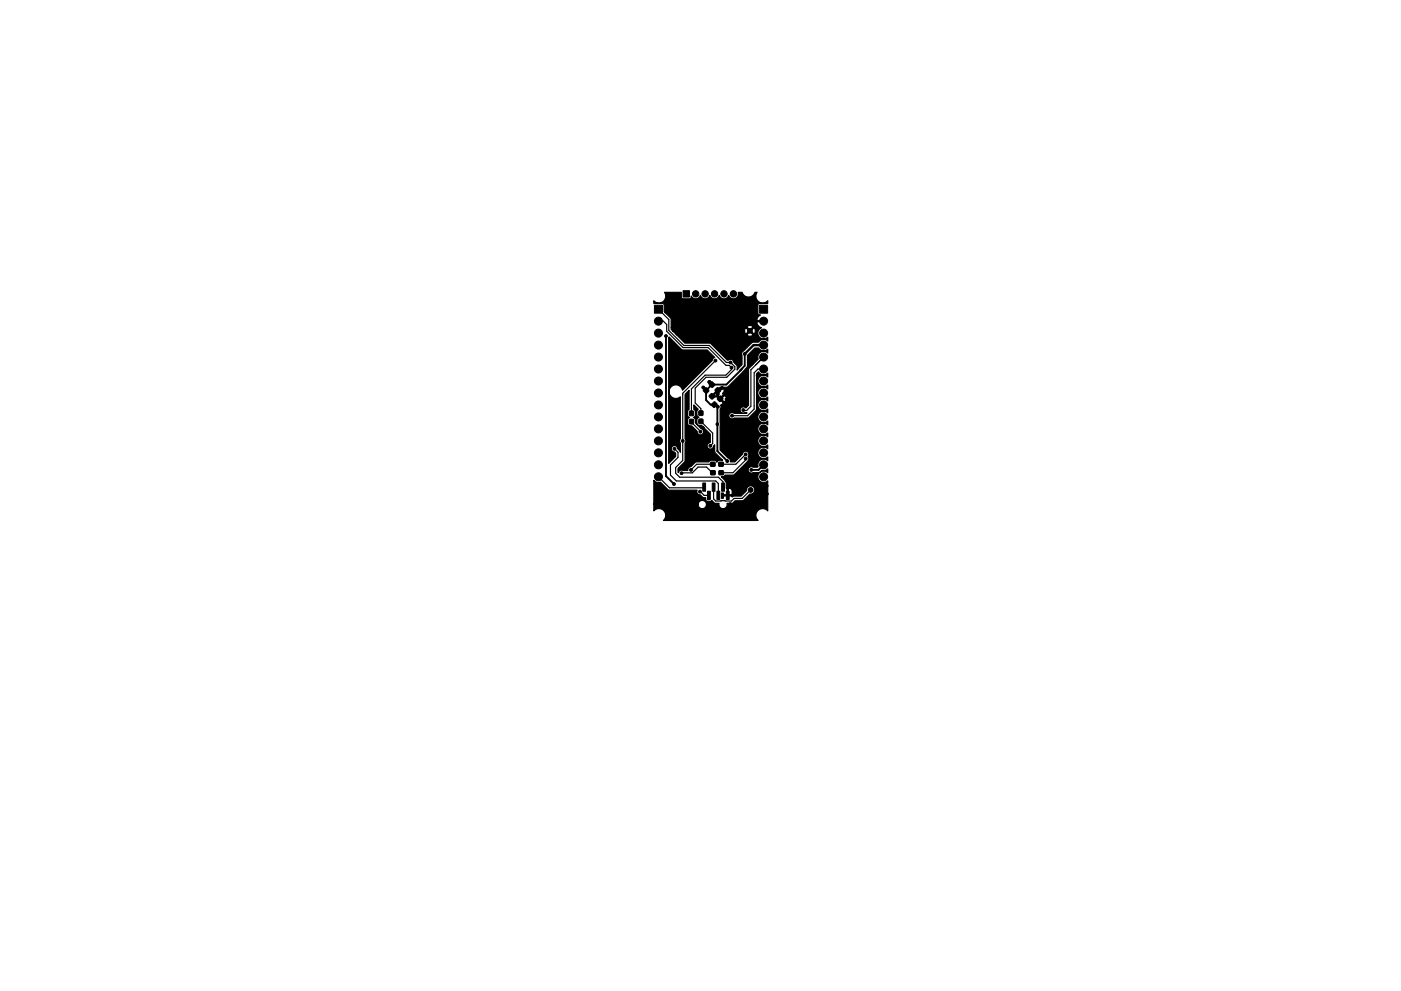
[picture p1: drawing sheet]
<svg xmlns="http://www.w3.org/2000/svg" width="297mm" height="210mm" viewBox="0 0 297 210" stroke-linecap="round" stroke-linejoin="round" font-family="sans-serif">
<g fill="#000" stroke="#000" stroke-width=".21">
<path d="M138.8 64.7h1.7v1.7h-1.7zM144.8 61.7h1.4v1.3h-1.4zM161 64.7h1.7v1.7h-1.7zM146.2 87.2l.8 .1v.9l-.8-.1zM146.2 89h.8v.9h-.8zM148.2 88.9l.8 .1v.9l-.8-.1zM148.2 87.2h.8v.9h-.8zM149.2 82.6l.5-.4 .6 .8-.6 .4-.6-.5zM150.4 83.9l.6-.4 .5 .7-.6 .5-.5-.5zM150.4 81.4l.6-.4 .5 .7-.6 .5-.5-.5zM150.7 98.1h.9v.8h-.9zM150.7 99.9h.9v.8h-.9z"/>
<path d="M150.9 85.7l.6-.5 .6 .6-.7 .7-.5-.5zM151.6 82.6l.6-.4 .6 .7-.6 .5-.6-.5zM152.1 84.5l.6-.5 .6 .6-.7 .6-.5-.4zM152.4 98.1h.9v.8h-.9zM152.4 99.9h.9l.1 .8h-.9zM149 102.5h.6v1.7h-.6zM150 104.2h.6v1.8h-.6zM151 102.5h.6v1.7h-.6zM152 104.2h.6v1.8h-.6zM153 102.5h.6v1.7h-.6zM154 104.2h.6v1.8h-.6z"/>
<circle cx="139.6" cy="78.3" r=".85"/>
<circle cx="139.6" cy="75.8" r=".85"/>
<circle cx="139.6" cy="73.2" r=".85"/>
<circle cx="139.6" cy="68.1" r=".85"/>
<circle cx="139.6" cy="70.7" r=".85"/>
<circle cx="141.2" cy="66.1" r=".3"/>
<circle cx="141.2" cy="71.3" r=".3"/>
<circle cx="141.6" cy="62.4" r=".3"/>
<circle cx="142.2" cy="72.7" r=".3"/>
<circle cx="142.8" cy="75.5" r=".3"/>
<circle cx="143.4" cy="68.6" r=".3"/>
<circle cx="144.6" cy="71.4" r=".3"/>
<circle cx="145.7" cy="70.5" r=".3"/>
<circle cx="146.5" cy="74.7" r=".3"/>
<circle cx="147.5" cy="62.3" r=".67"/>
<circle cx="147.9" cy="66.9" r=".3"/>
<circle cx="148.2" cy="78.4" r=".3"/>
<circle cx="148.2" cy="76.3" r=".3"/>
<circle cx="149.5" cy="71.7" r=".3"/>
<circle cx="149.5" cy="62.3" r=".67"/>
<circle cx="150.6" cy="69.1" r=".3"/>
<circle cx="150.7" cy="64" r=".3"/>
<circle cx="150.9" cy="67.4" r=".3"/>
<circle cx="151.5" cy="62.3" r=".67"/>
<circle cx="151.7" cy="76.5" r=".3"/>
<circle cx="152.8" cy="74" r=".3"/>
<circle cx="152.9" cy="69.1" r=".3"/>
<circle cx="153.5" cy="62.3" r=".67"/>
<circle cx="154.9" cy="69.3" r=".3"/>
<circle cx="154.9" cy="76.9" r=".3"/>
<circle cx="155.1" cy="78" r=".3"/>
<circle cx="155.5" cy="62.3" r=".67"/>
<circle cx="156.5" cy="66.9" r=".3"/>
<circle cx="157.5" cy="63.3" r=".3"/>
<circle cx="157.5" cy="68.9" r=".3"/>
<circle cx="157.7" cy="73.6" r=".3"/>
<circle cx="157.8" cy="79" r=".3"/>
<circle cx="157.9" cy="75.1" r=".3"/>
<circle cx="159" cy="70.2" r=".5"/>
<circle cx="159.4" cy="77.1" r=".3"/>
<circle cx="159.9" cy="63.1" r=".3"/>
<circle cx="160.1" cy="65.6" r=".3"/>
<circle cx="160.5" cy="69.5" r=".3"/>
<circle cx="160.6" cy="79.6" r=".3"/>
<circle cx="160.9" cy="74.4" r=".3"/>
<circle cx="161.9" cy="68.1" r=".85"/>
<circle cx="161.9" cy="78.3" r=".85"/>
<circle cx="161.9" cy="70.7" r=".85"/>
<circle cx="161.9" cy="73.2" r=".85"/>
<circle cx="161.9" cy="75.8" r=".85"/>
<circle cx="139.6" cy="83.4" r=".85"/>
<circle cx="139.6" cy="85.9" r=".85"/>
<circle cx="139.6" cy="98.6" r=".85"/>
<circle cx="139.6" cy="88.5" r=".85"/>
<circle cx="139.6" cy="96.1" r=".85"/>
<circle cx="139.6" cy="91" r=".85"/>
<circle cx="139.6" cy="80.8" r=".85"/>
<circle cx="139.6" cy="93.5" r=".85"/>
<circle cx="143" cy="95.2" r=".3"/>
<circle cx="144.7" cy="99.4" r=".3"/>
<circle cx="144.8" cy="93.5" r=".3"/>
<circle cx="146.2" cy="80.1" r=".3"/>
<circle cx="146.5" cy="99.7" r=".3"/>
<circle cx="146.8" cy="96.8" r=".3"/>
<circle cx="148.5" cy="91.6" r=".3"/>
<circle cx="149" cy="90.7" r=".3"/>
<circle cx="149.1" cy="82.2" r=".3"/>
<circle cx="150.1" cy="92.5" r=".3"/>
<circle cx="150.4" cy="81" r=".3"/>
<circle cx="150.6" cy="94.6" r=".3"/>
<circle cx="152.1" cy="97.1" r=".3"/>
<circle cx="152.1" cy="90" r=".3"/>
<circle cx="152.2" cy="83.6" r=".3"/>
<circle cx="152.2" cy="86.3" r=".3"/>
<circle cx="153.1" cy="82.3" r=".3"/>
<circle cx="153.5" cy="91.3" r=".3"/>
<circle cx="153.6" cy="95.9" r=".3"/>
<circle cx="154" cy="84.7" r=".3"/>
<circle cx="154.2" cy="97.8" r=".3"/>
<circle cx="155.2" cy="88.2" r=".3"/>
<circle cx="155.3" cy="89.8" r=".3"/>
<circle cx="157.6" cy="87" r=".3"/>
<circle cx="157.7" cy="93.9" r=".3"/>
<circle cx="158" cy="91.6" r=".3"/>
<circle cx="158.1" cy="97.3" r=".3"/>
<circle cx="158.1" cy="96.4" r=".3"/>
<circle cx="159.1" cy="98.4" r=".3"/>
<circle cx="159.2" cy="95.1" r=".3"/>
<circle cx="159.3" cy="99.7" r=".3"/>
<circle cx="161.9" cy="96.1" r=".85"/>
<circle cx="161.9" cy="98.6" r=".85"/>
<circle cx="161.9" cy="91" r=".85"/>
<circle cx="161.9" cy="80.8" r=".85"/>
<circle cx="161.9" cy="93.5" r=".85"/>
<circle cx="161.9" cy="88.5" r=".85"/>
<circle cx="161.9" cy="85.9" r=".85"/>
<circle cx="161.9" cy="83.4" r=".85"/>
<circle cx="139" cy="102.7" r=".3"/>
<circle cx="139.3" cy="107.4" r=".3"/>
<circle cx="139.6" cy="101.2" r=".85"/>
<circle cx="141.3" cy="105.1" r=".3"/>
<circle cx="141.6" cy="109.8" r=".3"/>
<circle cx="142.8" cy="105.8" r=".3"/>
<circle cx="142.9" cy="102.7" r=".3"/>
<circle cx="144.2" cy="109.8" r=".3"/>
<circle cx="144.5" cy="100.4" r=".3"/>
<circle cx="146.3" cy="105.9" r=".3"/>
<circle cx="146.7" cy="107.7" r=".3"/>
<circle cx="148.4" cy="104.3" r=".3"/>
<circle cx="150.5" cy="106.7" r=".3"/>
<circle cx="150.9" cy="109.5" r=".3"/>
<circle cx="154.8" cy="106.9" r=".3"/>
<circle cx="155.7" cy="102" r=".3"/>
<circle cx="157.3" cy="109.5" r=".3"/>
<circle cx="157.7" cy="104.1" r=".3"/>
<circle cx="159.1" cy="103.9" r=".5"/>
<circle cx="159.9" cy="101.4" r=".3"/>
<circle cx="160.3" cy="104.8" r=".3"/>
<circle cx="161.6" cy="107.3" r=".3"/>
<circle cx="161.9" cy="101.2" r=".85"/>
<circle cx="162.6" cy="103.1" r=".3"/>
<circle cx="162.6" cy="104.8" r=".3"/>
</g>
<g fill="none" stroke="#000" stroke-width=".25">
<path d="M139.6 68.1h1l.7 .7v1.5l3.5 3.4h5.4l3.7 3.8h.7l.5 .5v.4l-1.2 1.2h-4.4l-2.9 2.9v5.2M139.6 75.8h.6M139.6 65.6l2.2 2.2v2.3l3.2 3.2h5.4l3.6 3.6h.9l.9 .9v.5l-1.7 1.7h-4.4l-2.3 2.3v3.2l1.2 1.2v.9M151.7 76.5l-6.9 6.9v14.3l-1.6 1.5v1.2l.9 .8h8.2l1 1v1.1M161.9 78.3h-1.2l-.8 .8v7.7l-1.4 1.4h-3.3M161.9 75.8l-2.7 2.7v7.7l-.9 .9-.7-.1M143 95.2l.8 .8v1l-1.6 1.6v2.2l1.2 1.2h8.4l.5 .6v2.5M146.6 89.4l1.9 2.2M148.6 89.4l2.5 2.5v2.2l-.5 .5M151.1 98.5h-3.4l-1.2 1.2M152.7 84.6l.1 .1M158.1 96.4l-2.1 2.1h-3.1"/>
<path d="M158.1 97.3v.3l-2.7 2.7h-2.5M139.6 101.2l2.3 2.3h7.3l.1-.2M148.4 104.3l.9 .8h1M151.2 100.3l-1.4-1.2h-1.8l-1.2 1.2-2.3 .1M151.3 103.3v2.6l.4 .4h3.4l.5-.6h1.7l1.9-1.8"/>
</g>
<path d="M161.9 73.2h-2.1l-1.9 1.9M150.9 84.1h1.3l.5 .5M152.2 83.2l.9-.9h-.4l-.5 .5v1.3" fill="none" stroke="#000" stroke-width=".5"/>
<path d="M141.2 71.3v29.7l1.7 1.7M142.2 72.7v2.2l.6 .6M143.4 68.6l1.9 1.9h.4l-.8 .9h-.3M157.4 78.2l-3.4 3.4h-3.1M157.9 75.1v2.5l-.9 1M149.1 82.2l.6 .6v2.1l.9 .9h1.2l.4 .5-.1 9.4 2.1 2.1M150.4 81l.5 .6M150.9 81.6l-1.2 1.2M161.9 98.6l-1.1 1.1h-1.5" fill="none" stroke="#000" stroke-width=".4"/>
<path d="M139.5 73.1h.2v.3l-.2-.1zM141.8 71.5l2.8 2.7h5.3l1.6 1.7-.3 .2-.2 .4-6.3 6.3a1.44 1.44 0 0 0-1.9-1 1.44 1.44 0 0 0-.7 2.1 1.44 1.44 0 0 0 2.1 .3v8.9a.67 .67 0 0 0 0 .9v1.9l-.5-.7a.68 .68 0 0 0-.7-.7 .68 .68 0 0 0-.7 .7 .68 .68 0 0 0 .7 .7l.2 .3v.6l-1.4 1.5zM138.6 63.8a1.44 1.44 0 0 0 2 .2 1.44 1.44 0 0 0 .3-2h3.5l.1 1.1 .3 .3h1.5l.2-.2 .1-.4a1.05 1.05 0 0 0 1 .6 1.05 1.05 0 0 0 .9-.7 1.05 1.05 0 0 0 1 .7 1.05 1.05 0 0 0 1-.7 1.05 1.05 0 0 0 1 .7 1.05 1.05 0 0 0 1-.7 1.05 1.05 0 0 0 1 .7 1.05 1.05 0 0 0 1-.7 1.05 1.05 0 0 0 1.3 .7 1.05 1.05 0 0 0 .7-1.4h.8l.6 .8 .8 .2 .8-.2 .6-.8h.4a1.44 1.44 0 0 0 .3 2 1.44 1.44 0 0 0 2-.2v.6h-1.8l-.3 .1v2l.1 .3h.4l-.4 .3a.66 .66 0 0 0-.2 .9h1.4v.3h-1.4a1.04 1.04 0 0 0 .8 1.2 1.23 1.23 0 0 0-.5 1.9 1.23 1.23 0 0 0 1.9 .1v.9a1.22 1.22 0 0 0-2 .2l-1.4 .1-1.8 1.8a.67 .67 0 0 0-.3 1v1.9l-1 1.1v-.9l-.7-.7a.67 .67 0 0 0-.4-.6 .67 .67 0 0 0-.8 .1h-.2l-3.6-3.6h-5.4l-1.8-1.8h15a.67 .67 0 0 0 1.2 0l-.6-.6-.6 .6h-15l-.7-.7h15.2l.1 .5h.2l.6-.6h.4l.6 .6a.67 .67 0 0 0 0-1.2l-.6 .6h-.4l-.6-.6h-.2l-.1 .7h-15.2l-.4-.4v-.5h16.1l.6 .6 .6-.6a.67 .67 0 0 0-1.2 0h-16.1v-1.8l-1.5-1.5v-1.6l-.3-.1h-1.9zM160 73.8a1.38 1.38 0 0 1 1.3 .5l.7 .1 .8-.3v.8a1.22 1.22 0 0 0-1.6-.2 1.22 1.22 0 0 0-.4 1.5l-2.1 2.2v7.6l-.6 .6a.68 .68 0 0 0-.9-.2 .68 .68 0 0 0-.2 1 .68 .68 0 0 0 .9 .2h.5l-2.8 .1a.68 .68 0 0 0-.9 0 .68 .68 0 0 0 0 1 .68 .68 0 0 0 1 0h3l1.7-1.7v-7.7l.4-.4a1.22 1.22 0 0 0 2 .3v.8l-.1-.1a1.23 1.23 0 0 0-1.7 .1 1.23 1.23 0 0 0 .1 1.7 1.23 1.23 0 0 0 1.7 0v.8l-.1-.1a1.23 1.23 0 0 0-1.7 .2 1.23 1.23 0 0 0 .1 1.7 1.23 1.23 0 0 0 1.7-.1v.9l-.1-.1a1.23 1.23 0 0 0-1.7 .1 1.23 1.23 0 0 0 .1 1.7 1.23 1.23 0 0 0 1.7 0v.8l-.1-.1a1.23 1.23 0 0 0-1.7 .1 1.23 1.23 0 0 0 .1 1.8 1.23 1.23 0 0 0 1.7-.1v.8l-.1-.1a1.23 1.23 0 0 0-1.7 .2 1.23 1.23 0 0 0 .1 1.7 1.23 1.23 0 0 0 1.7 0v.8l-.1-.1a1.23 1.23 0 0 0-1.7 .1 1.23 1.23 0 0 0 .1 1.7 1.23 1.23 0 0 0 1.7 0v.8l-.1-.1a1.23 1.23 0 0 0-1.7 .2 1.23 1.23 0 0 0 .1 1.7 1.23 1.23 0 0 0 1.7-.1v.9l-.1-.1a1.23 1.23 0 0 0-1.5-.1 1.23 1.23 0 0 0-.5 1.4l-.1 .1h-.9a.68 .68 0 0 0-1.1 .6 .68 .68 0 0 0 1.1 .6h1.2l.6-.5h.8l.5-.3v.8l-.1-.1a1.23 1.23 0 0 0-1.7 .1 1.23 1.23 0 0 0 .1 1.8 1.23 1.23 0 0 0 1.7-.1v6.4l-.2-.2a1.44 1.44 0 0 0-2 .2 1.44 1.44 0 0 0 .1 2h-20l.1-.1a1.44 1.44 0 0 0-.2-2 1.44 1.44 0 0 0-2 .1v-1.4h9.4a.88 .88 0 0 0 1.2 .9 .88 .88 0 0 0 .3-1.5 .88 .88 0 0 0-1.4 .4l-.1 .2h-9.4v-5.1l.6 .4h.8l1.8 1.7h6a.68 .68 0 0 0 .7 1l.6 .6h.5l.1 .5 .2 .2h.8l.2-.1 .6 .6h1a.88 .88 0 0 0 .8 1.1 .88 .88 0 0 0 .8-1.1h1.2l.6-.6h1.6l1.5-1.4a.88 .88 0 0 0 1-.8 .88 .88 0 0 0-.9-.9 .88 .88 0 0 0-.8 1l-1.2 1.1-1.5 .1-.4 .2-.1-.3h-1.6l-.1 .5h-.4v-1.1h.4l.1 .4h.7v-1.3h.2v1.3h.7l.1-.2v-.6a.51 .51 0 0 0-.2-.5 .51 .51 0 0 0-.6 0l-.4-.1-.1-1.3-1-1.1 .5-.1 .3-.3 2-.1 2.9-3a.67 .67 0 0 0 0-.9 .68 .68 0 0 0-.2-1 .68 .68 0 0 0-1 .6l-1.6 1.6h-.9a.67 .67 0 0 0-.5-.8l-1.7-1.7v-8.7l.2-.4-.1-.5 .5-.3v-.2l-.8-.8h.4l.6 .6a.6 .6 0 0 0 .5-.6 .6 .6 0 0 0-.5-.6l-.6 .6h-.4l.8-.8-.1-.3a.64 .64 0 0 0 .3-.7 .64 .64 0 0 0-.5-.5l1.3-.2 3.5-3.5 .7-.9v-2.2zM145.2 83.7l.9-.9v4.1l-.3 .3-.1 .8 .2 .3 .3 .3-.4 .3-.1 .8a.68 .68 0 0 0 .9 .7l1.2 1.1a.68 .68 0 0 0 .6 .8 .68 .68 0 0 0 .8-.6 .68 .68 0 0 0-.6-.8l-1.1-1.2-.1-.8-.4-.3 .3-.3 .2-.3-.1-.8-.3-.3v-1l.9 .9-.2 .4-.1 .7 .2 .4 .3 .2-.4 .4-.1 .8a.61 .61 0 0 0 .7 .6h.4l1.8 1.8v1.8a.69 .69 0 0 0-.7 .7 .69 .69 0 0 0 .7 .7 .69 .69 0 0 0 .7-.7l.2-.2 .1 1.6 1.6 1.7h-.8l-.4 .4-.2-.3-.4-.2-.8 .1-.3 .3h-2.7l-1.1 1a.67 .67 0 0 0-.7 .8h-.9a.67 .67 0 0 0-1.1 .5v-.9l1.4-1.6v-3.8a.67 .67 0 0 0 0-.9zM152.2 82.6l.2 .2-1.5 1.5-.2-.2z" fill="#000" stroke="#000" stroke-width=".25"/>
</svg>
